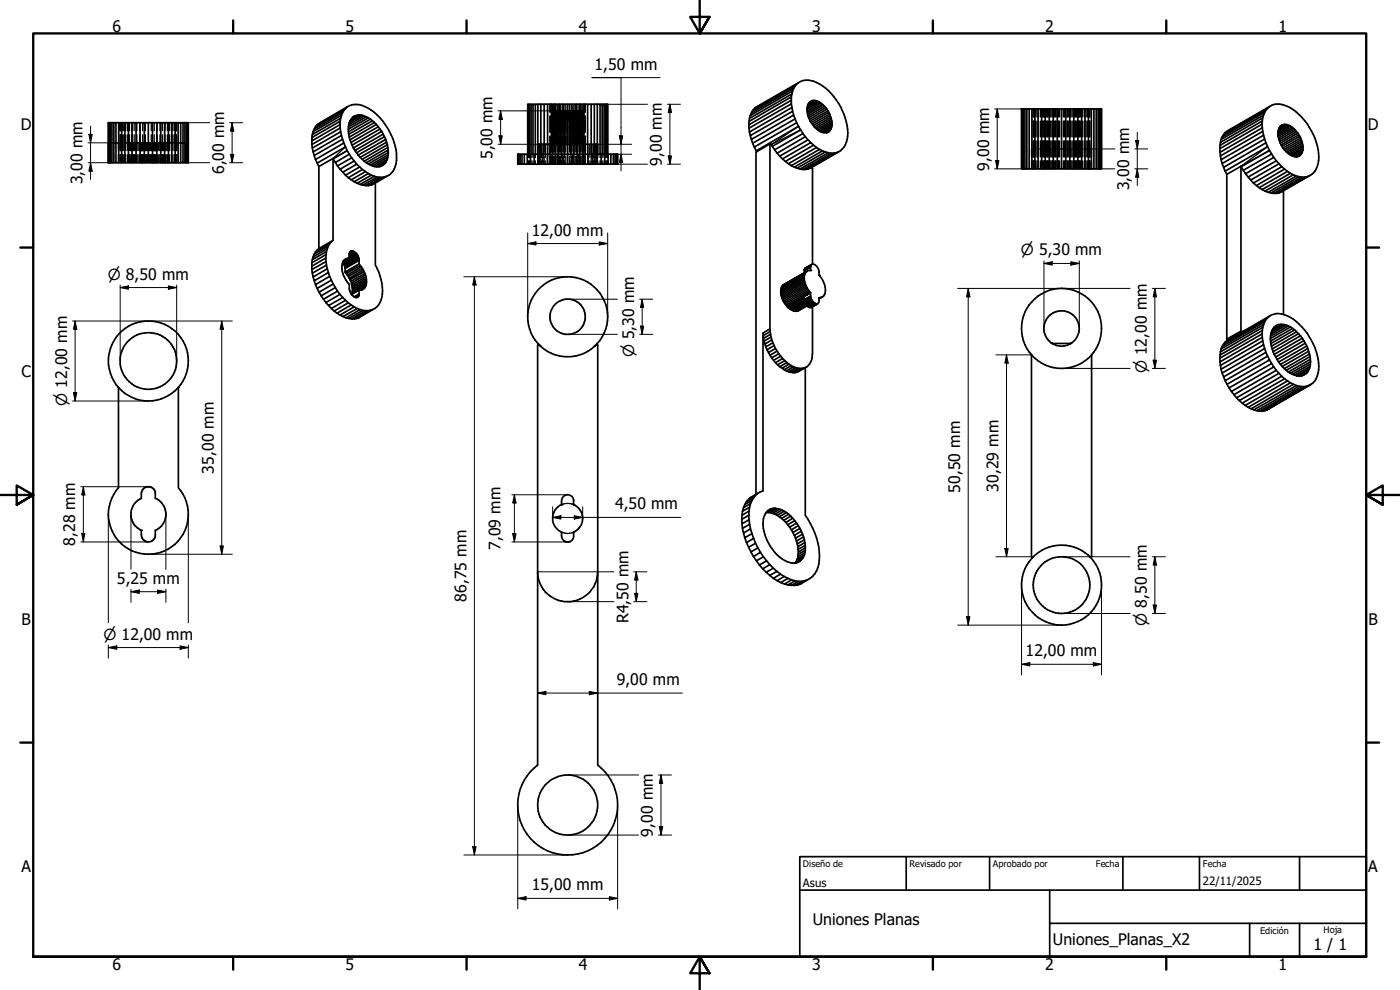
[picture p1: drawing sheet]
<svg xmlns="http://www.w3.org/2000/svg" width="420mm" height="297mm" viewBox="0 0 420 297" stroke-linecap="round" stroke-linejoin="round" font-family="sans-serif">
<defs><g id="words">
<g font-size="4.8">
<text x="33.7" y="9.6">6</text>
<text x="103.7" y="9.6">5</text>
<text x="173.7" y="9.6">4</text>
<text x="243.7" y="9.6">3</text>
<text x="313.7" y="9.6">2</text>
<text x="383.7" y="9.6">1</text>
<text x="178.4" y="20.9">1,50 mm</text>
<text x="6.2" y="38.9">D</text>
<text x="410.5" y="38.9">D</text>
<text x="147.8" y="47.7" transform="rotate(-90 147.8 47.7)">5,00 mm</text>
<text x="67.2" y="52.3" transform="rotate(-90 67.2 52.3)">6,00 mm</text>
<text x="198.6" y="49.7" transform="rotate(-90 198.6 49.7)">9,00 mm</text>
<text x="296.9" y="51.2" transform="rotate(-90 296.9 51.2)">9,00 mm</text>
<text x="24.8" y="55.3" transform="rotate(-90 24.8 55.3)">3,00 mm</text>
<text x="338.9" y="57.1" transform="rotate(-90 338.9 57.1)">3,00 mm</text>
<text x="159.6" y="70.7">12,00 mm</text>
<text x="6.4" y="113.1">C</text>
<text x="410.7" y="113.1">C</text>
<text x="64.1" y="142.1" transform="rotate(-90 64.1 142.1)">35,00 mm</text>
<text x="288.2" y="147.8" transform="rotate(-90 288.2 147.8)">50,50 mm</text>
<text x="299.7" y="147.6" transform="rotate(-90 299.7 147.6)">30,29 mm</text>
<text x="184.6" y="152.8">4,50 mm</text>
<text x="22.6" y="163.8" transform="rotate(-90 22.6 163.8)">8,28 mm</text>
<text x="150.2" y="165" transform="rotate(-90 150.2 165)">7,09 mm</text>
<text x="35.1" y="175.1">5,25 mm</text>
<text x="140" y="180.6" transform="rotate(-90 140 180.6)">86,75 mm</text>
<text x="6.4" y="187.4">B</text>
<text x="188.6" y="187" transform="rotate(-90 188.6 187)">R4,50 mm</text>
<text x="410.7" y="187.4">B</text>
<text x="307.8" y="196.9">12,00 mm</text>
<text x="185.1" y="205.5">9,00 mm</text>
<text x="196" y="251" transform="rotate(-90 196 251)">9,00 mm</text>
<text x="6.4" y="261.7">A</text>
<text x="410.7" y="261.7">A</text>
<text x="159.6" y="267.1">15,00 mm</text>
<text x="243.9" y="277.4">Uniones Planas</text>
<text x="316" y="283.5">Uniones_Planas_X2</text>
<text x="394.2" y="285">1 / 1</text>
<text x="33.7" y="290.9">6</text>
<text x="103.7" y="290.9">5</text>
<text x="173.7" y="290.9">4</text>
<text x="243.7" y="290.9">3</text>
<text x="313.7" y="290.9">2</text>
<text x="383.7" y="290.9">1</text>
</g>
<g font-size="4.6">
<text x="306.4" y="76.6">⌀ 5,30 mm</text>
<text x="32.4" y="83.9">⌀ 8,50 mm</text>
<text x="190.3" y="107.2" transform="rotate(-90 190.3 107.2)">⌀ 5,30 mm</text>
<text x="344.2" y="112.1" transform="rotate(-90 344.2 112.1)">⌀ 12,00 mm</text>
<text x="20.1" y="121.8" transform="rotate(-90 20.1 121.8)">⌀ 12,00 mm</text>
<text x="31.1" y="191.9">⌀ 12,00 mm</text>
<text x="344.2" y="187.7" transform="rotate(-90 344.2 187.7)">⌀ 8,50 mm</text>
</g>
<g font-size="3.4">
<text x="241" y="266">Asus</text>
<text x="361" y="265.5">22/11/2025</text>
</g>
<g font-size="2.7">
<text x="241" y="260.2">Diseño de</text>
<text x="273" y="260.1">Revisado por</text>
<text x="298" y="260.1">Aprobado por</text>
<text x="328.9" y="260.1">Fecha</text>
<text x="361" y="260.1">Fecha</text>
<text x="378.2" y="280.3">Edición</text>
<text x="397.2" y="280">Hoja</text>
</g>
</g></defs>
<!-- layer: Oculto (ISO) -->
<g fill="none" stroke="#000" stroke-width=".38">
<path d="M36.1 39.2v-2.4v2.4M36.2 36.8v2.4M36.4 36.8v2.4M36.8 36.8v2.4M37.1 36.8v2.4M37.7 36.8v2.4M38.2 36.8v2.4M38.9 36.8v2.4M39.6 36.8v2.4M40.3 36.8v2.4M41.1 36.8v2.4M41.9 36.8v2.4"/>
<path d="M42.8 36.8v2.4M43.6 36.8v2.4M45.4 36.8v2.4M46.3 36.8v2.4M47.2 36.8v2.4M48 36.8v2.4M48.8 36.8v2.4M49.5 36.8v2.4M50.2 36.8v2.4M50.9 36.8v2.4M51.4 36.8v2.4M51.9 36.8v2.4"/>
<path d="M52.3 36.8v2.4M52.6 36.8v2.4M52.8 36.8v2.4M53 36.8v2.4M165 31.3v2.3M165 34.8v4.9M165.1 31.3v2.3M165.1 34.8v4.9M165.3 31.3v2.3M165.3 34.8v4.9M165.5 31.3v2.3M165.5 34.8v4.9"/>
<path d="M165.8 31.3v2.3M165.8 34.8v4.9M166.1 31.3v2.3M166.1 34.8v4.9M166.4 31.3v2.3M166.4 34.8v4.9M166.6 33.3v2M166.6 36.2v4M166.8 31.3v2.3M166.8 34.8v4.9M167.3 31.3v2.3M167.3 34.8v4.9"/>
<path d="M167.7 31.3v2.3M167.7 34.8v4.9M167.9 33.3v2M167.9 36.2v4M168.2 31.3v2.3M168.2 34.8v4.9M168.7 31.3v2.3M168.7 34.8v4.9M169.1 33.3v2M169.1 36.2v4M169.2 31.3v2.3M169.2 34.8v4.9"/>
<path d="M169.8 31.3v2.3M169.8 34.8v4.9M170.9 31.3v2.3M170.9 34.8v4.9M171.4 31.3v2.3M171.4 34.8v4.9M171.6 33.3v2M171.6 36.2v4M172 31.3v2.3M172 34.8v4.9M172.5 31.3v2.3M172.5 34.8v4.9"/>
<path d="M172.8 33.3v2M172.8 36.2v4M173 31.3v2.3M173 34.8v4.9M173.5 31.3v2.3M173.5 34.8v4.9M173.9 31.3v2.3M173.9 34.8v4.9M174.1 33.3v2M174.1 36.2v4M174.3 31.3v2.3M174.3 34.8v4.9"/>
<path d="M174.6 31.3v2.3M174.6 34.8v4.9M174.9 31.3v2.3M174.9 34.8v4.9M175.2 31.3v2.3M175.2 34.8v4.9M175.4 31.3v2.3M175.4 34.8v4.9M175.5 31.3v2.3M175.5 34.8v4.9M175.6 31.3v2.3M175.6 34.8v4.9"/>
<path d="M310.1 32.7v2.4M310.1 36.3v4.8M310.3 32.7v2.4M310.3 36.3v4.8M310.5 32.7v2.4M310.5 36.3v4.8M310.8 32.7v2.4M310.8 36.3v4.8M311.2 32.7v2.4M311.2 36.3v4.8M311.7 32.7v2.4M311.7 36.3v4.8"/>
<path d="M312.3 32.7v2.4M312.3 36.3v4.8M312.9 32.7v2.4M312.9 36.3v4.8M313.3 35.1v-2.4v2.4M313.3 36.3v4.8M313.4 32.7v2.4M313.4 36.3v4.8M313.6 32.7v2.4M313.6 36.3v4.8M313.8 32.7v2.4M313.8 36.3v4.8"/>
<path d="M314 32.7v2.4M314 36.3v4.8M314.3 32.7v2.4M314.3 36.3v4.8M314.6 32.7v2.4M314.6 36.3v4.8M315 32.7v2.4M315 36.3v4.8M315.2 32.7v2.4M315.2 36.3v4.8M315.5 32.7v2.4M315.5 36.3v4.8"/>
<path d="M315.9 32.7v2.4M315.9 36.3v4.8M316.4 32.7v2.4M316.4 36.3v4.8M316.8 32.7v2.4M316.8 36.3v4.8M316.9 32.7v2.4M316.9 36.3v4.8M317.5 32.7v2.4M317.5 36.3v4.8M317.7 32.7v2.4M317.7 36.3v4.8"/>
<path d="M318 32.7v2.4M318 36.3v4.8M319.2 32.7v2.4M319.2 36.3v4.8M319.5 32.7v2.4M319.5 36.3v4.8M319.7 32.7v2.4M319.7 36.3v4.8M320.2 32.7v2.4M320.2 36.3v4.8M320.4 32.7v2.4M320.4 36.3v4.8"/>
<path d="M320.7 32.7v2.4M320.7 36.3v4.8M321.2 32.7v2.4M321.2 36.3v4.8M321.7 32.7v2.4M321.7 36.3v4.8M322.1 32.7v2.4M322.1 36.3v4.8M322.5 32.7v2.4M322.5 36.3v4.8M322.8 32.7v2.4M322.8 36.3v4.8"/>
<path d="M322.9 32.7v2.4M322.9 36.3v4.8M323.2 32.7v2.4M323.2 36.3v4.8M323.4 32.7v2.4M323.4 36.3v4.8M323.6 32.7v2.4M323.6 36.3v4.8M323.8 32.7v2.4M323.8 36.3v4.8M323.9 32.7v2.4M323.9 36.3v4.8"/>
<path d="M324.3 32.7v2.4M324.3 36.3v4.8M324.9 32.7v2.4M324.9 36.3v4.8M325.4 32.7v2.4M325.4 36.3v4.8M325.9 32.7v2.4M325.9 36.3v4.8M326.3 32.7v2.4M326.3 36.3v4.8M326.6 32.7v2.4M326.6 36.3v4.8"/>
<path d="M326.9 32.7v2.4M326.9 36.3v4.8M327 32.7v2.4M327 36.3v4.8M327.1 32.7v2.4M327.1 36.3v4.8M35.6 42.8v2.4M35.6 46.4v2.4M36.1 40.4v4.8M36.1 46.4v2.4M36.2 40.4v4.8M36.2 46.4v2.4"/>
<path d="M36.4 40.4v4.8M36.4 46.4v2.4M36.8 40.4v4.8M36.8 46.4v2.4M37.1 40.4v4.8M37.1 46.4v2.4M37.7 40.4v4.8M37.7 46.4v2.4M38.2 40.4v4.8M38.2 46.4v2.4M38.9 40.4v4.8M38.9 46.4v2.4"/>
<path d="M39.3 45.2v-2.4v2.4M39.3 46.4v2.4M39.4 42.8v2.4M39.4 46.4v2.4M39.6 40.4v4.8M39.6 46.4v2.4M39.8 42.8v2.4M39.8 46.4v2.4M40 42.8v2.4M40 46.4v2.4M40.3 40.4v4.8M40.3 46.4v2.4"/>
<path d="M40.6 42.8v2.4M40.6 46.4v2.4M41 42.8v2.4M41 46.4v2.4M41.1 40.4v4.8M41.1 46.4v2.4M41.5 42.8v2.4M41.5 46.4v2.4M41.9 40.4v4.8M41.9 46.4v2.4M42.4 42.8v2.4M42.4 46.4v2.4"/>
<path d="M42.5 42.8v2.4M42.5 46.4v2.4M42.6 42.8v2.4M42.6 46.4v2.4M42.7 46.4v2.4M42.8 40.4v4.8M42.9 42.8v2.4M42.9 46.4v2.4M43 42.8v2.4M43 46.4v2.4M43.1 42.8v2.4M43.1 46.4v2.4"/>
<path d="M43.3 42.8v2.4M43.3 46.4v2.4M43.5 42.8v2.4M43.5 46.4v2.4M43.6 40.4v4.8M43.6 46.4v2.4M43.7 42.8v2.4M43.7 46.4v2.4M43.9 42.8v2.4M43.9 46.4v2.4M44.1 42.8v2.4M44.1 46.4v2.4"/>
<path d="M44.3 42.8v2.4M44.3 46.4v2.4M44.8 42.8v2.4M44.8 46.4v2.4M45 42.8v2.4M45 46.4v2.4M45.2 42.8v2.4M45.2 46.4v2.4M45.4 40.4v4.8M45.4 46.4v2.4M45.6 42.8v2.4M45.6 46.4v2.4"/>
<path d="M45.8 42.8v2.4M45.8 46.4v2.4M45.9 42.8v2.4M45.9 46.4v2.4M46.1 42.8v2.4M46.1 46.4v2.4M46.2 42.8v2.4M46.2 46.4v2.4M46.3 40.4v4.8M46.3 46.4v2.4M46.4 42.8v2.4M46.4 46.4v2.4"/>
<path d="M46.5 42.8v2.4M46.5 46.4v2.4M46.6 42.8v2.4M46.6 46.4v2.4M46.7 42.8v2.4M46.7 46.4v2.4M47.2 40.4v4.8M47.2 46.4v2.4M47.6 42.8v2.4M47.6 46.4v2.4M48 40.4v4.8M48 46.4v2.4"/>
<path d="M48.1 42.8v2.4M48.1 46.4v2.4M48.5 42.8v2.4M48.5 46.4v2.4M48.8 40.4v4.8M48.8 46.4v2.4M49.1 42.8v2.4M49.1 46.4v2.4M49.3 42.8v2.4M49.3 46.4v2.4M49.5 40.4v4.8M49.5 46.4v2.4"/>
<path d="M49.7 42.8v2.4M49.7 46.4v2.4M49.8 42.8v2.4M49.8 46.4v2.4M50.2 40.4v4.8M50.2 46.4v2.4M50.9 40.4v4.8M50.9 46.4v2.4M51.4 40.4v4.8M51.4 46.4v2.4M51.9 40.4v4.8M51.9 46.4v2.4"/>
<path d="M52.3 40.4v4.8M52.3 46.4v2.4M52.6 40.4v4.8M52.6 46.4v2.4M52.8 40.4v4.8M52.8 46.4v2.4M53 40.4v4.8M53 46.4v2.4M53.5 42.8v2.4M53.5 46.4v2.4M158.4 46.3v1M158.4 48.2v1.1"/>
<path d="M158.6 46.3v1M158.6 48.2v1.1M158.9 46.3v1M158.9 48.2v1.1M159.4 46.3v1M159.4 48.2v1.1M160 46.3v1M160 48.2v1.1M160.7 46.3v1M160.7 48.2v1.1M161.4 46.3v3M161.4 43.3v2.3"/>
<path d="M161.5 46.3v1M161.5 48.2v1.1M161.8 46.3v1M161.8 48.2v1.1M161.9 43.3v2.3M161.9 46.8v2.5M162.1 46.3v1M162.1 48.2v1.1M162.3 43.3v2.3M162.3 46.8v2.5M162.6 46.3v1M162.6 48.2v1.1"/>
<path d="M163.1 46.3v1M163.1 48.2v1.1M163.3 43.3v2.3M163.3 46.8v2.5M163.6 46.3v1M163.6 48.2v1.1M164.3 43.3v2.3M164.3 46.3v3M165 40.9v4.7M165 46.3v3M165.1 40.9v4.7M165.1 46.8v2.5"/>
<path d="M165.3 40.9v4.7M165.3 46.8v2.5M165.5 46.8v2.5M165.5 40.9v4.7M165.8 40.9v4.7M165.8 46.8v2.5M165.9 46.3v1M165.9 48.2v1.1M166.1 40.9v4.7M166.1 46.8v2.5M166.4 40.9v4.7M166.4 46.8v2.5"/>
<path d="M166.6 41.3v4.3M166.6 46.8v2.5M166.7 46.3v1M166.7 48.2v1.1M166.8 40.9v4.7M166.8 46.8v2.5M167.3 40.9v4.7M167.3 46.8v2.5M167.6 46.3v1M167.6 48.2v1.1M167.7 40.9v4.7M167.7 46.8v2.5"/>
<path d="M167.9 41.3v4.3M167.9 46.8v2.5M168.2 40.9v4.7M168.2 46.8v2.5M168.5 46.3v1M168.5 48.2v1.1M168.7 40.9v4.7M168.7 46.8v2.5M169.1 41.3v4.3M169.1 46.8v2.5M169.2 40.9v4.7M169.2 46.8v2.5"/>
<path d="M169.4 46.3v1M169.4 48.2v1.1M169.8 40.9v4.7M169.8 46.8v2.5M170.9 40.9v4.7M170.9 46.8v2.5M171.3 46.3v1M171.3 48.2v1.1M171.4 40.9v4.7M171.4 46.8v2.5M171.6 41.3v4.3M171.6 46.8v2.5"/>
<path d="M172 40.9v4.7M172 46.8v2.5M172.2 46.3v1M172.2 48.2v1.1M172.5 40.9v4.7M172.5 46.8v2.5M172.8 41.3v4.3M172.8 46.8v2.5M173 40.9v4.7M173 46.8v2.5M173.2 46.3v1M173.2 48.2v1.1"/>
<path d="M173.5 40.9v4.7M173.5 46.8v2.5M173.9 40.9v4.7M173.9 46.8v2.5M174 46.3v1M174 48.2v1.1M174.1 41.3v4.3M174.1 46.8v2.5M174.3 40.9v4.7M174.3 46.8v2.5M174.6 40.9v4.7M174.6 46.8v2.5"/>
<path d="M174.9 46.3v1M174.9 48.2v1.1M174.9 40.9v4.7M174.9 46.8v2.5M175.2 40.9v4.7M175.2 46.8v2.5M175.3 43.3v2.3M175.3 46.8v2.5M175.4 40.9v4.7M175.4 46.8v2.5M175.5 40.9v4.7M175.5 46.8v2.5"/>
<path d="M175.6 40.9v4.7M175.6 46.3v3M176.3 43.3v2.3M176.3 46.8v2.5M176.4 46.3v1M176.4 48.2v1.1M177 46.3v1M177 48.2v1.1M177.4 43.3v2.3M177.4 46.8v2.5M177.6 46.3v1M177.6 48.2v1.1"/>
<path d="M178.2 46.3v1M178.2 48.2v1.1M178.4 43.3v2.3M178.4 46.8v2.5M178.6 46.3v1M178.6 48.2v1.1M178.8 43.3v2.3M178.8 46.8v2.5M178.9 46.3v1M178.9 48.2v1.1M179.1 46.3v1M179.1 48.2v1.1"/>
<path d="M179.3 43.3v2.3M179.3 46.8v2.5M179.3 46.3v1M179.3 48.2v1.1M179.4 46.3v1M179.4 48.2v1.1M180.1 46.3v1M180.1 48.2v1.1M180.7 46.3v1M180.7 48.2v1.1M181.3 46.3v1M181.3 48.2v1.1"/>
<path d="M181.8 46.3v1M181.8 48.2v1.1M182.1 46.3v1M182.1 48.2v1.1M182.3 46.3v1M182.3 48.2v1.1M182.4 46.3v1M182.4 48.2v1.1M309.6 48.2v2.5M309.8 44.7h-.2v2.4M309.9 44.7h.4M310.1 42.3v4.8"/>
<path d="M310.1 48.2v2.5M310.3 42.3v4.8M310.3 48.2v2.5M310.4 44.7h.5M310.5 42.3v4.8M310.5 48.2v2.5M310.8 42.3v4.8M310.8 48.2v2.5M311.2 44.7h.7M311.2 42.3v4.8M311.2 48.2v2.5M311.7 42.3v4.8"/>
<path d="M311.7 48.2v2.5M312.2 44.7h.7M312.3 42.3v4.8M312.3 48.2v2.5M312.9 42.3v4.8M312.9 48.2v2.5M313.3 44.7h.8M313.3 42.3v4.8M313.3 48.2v2.5M313.4 42.3v4.8M313.4 48.2v2.5M313.6 42.3v4.8"/>
<path d="M313.6 48.2v2.5M313.8 42.3v4.8M313.8 48.2v2.5M314 42.3v4.8M314 48.2v2.5M314.3 42.3v4.8M314.3 48.2v2.5M314.5 44.7h.8M314.6 42.3v4.8M314.6 48.2v2.5M315 42.3v4.8M315 48.2v2.5"/>
<path d="M315.2 42.3v4.8M315.2 48.2v2.5M315.5 42.3v4.8M315.5 48.2v2.5M315.7 44.7h.8M315.8 44.7v2.4M315.8 48.2v2.5M315.9 42.3l.1 4.8M315.9 48.2v2.5M316.4 42.3v4.8M316.4 48.2v2.5M316.8 42.3v4.8"/>
<path d="M316.8 48.2v2.5M316.9 44.7h.9M316.9 42.3v4.8M316.9 48.2v2.5M317.5 42.3v4.8M317.5 48.2v2.5M317.7 42.3v4.8M317.7 48.2v2.5M318 42.3v4.8M318 48.2v2.5M318.2 44.7h.8M319.2 42.3v4.8"/>
<path d="M319.2 48.2v2.5M319.4 44.7h.8M319.5 42.3v4.8M319.5 48.2v2.5M319.7 42.3v4.8M319.7 48.2v2.5M320.2 42.3v4.8M320.2 48.2v2.5M320.4 42.3v4.8M320.4 48.2v2.5M320.7 44.7h.8M320.7 42.3v4.8"/>
<path d="M320.7 48.2v2.5M321.2 42.3v4.8M321.2 48.2v2.5M321.4 44.7v2.4M321.4 48.2v2.5M321.7 42.3v4.8M321.7 48.2v2.5M321.9 44.7h.8M322.1 42.3v4.8M322.1 48.2v2.5M322.5 42.3v4.8M322.5 48.2v2.5"/>
<path d="M322.8 42.3v4.8M322.8 48.2v2.5M322.9 42.3v4.8M322.9 48.2v2.5M323.1 44.7h.7M323.2 42.3v4.8M323.2 48.2v2.5M323.4 42.3v4.8M323.4 48.2v2.5M323.6 42.3v4.8M323.6 48.2v2.5M323.8 42.3v4.8"/>
<path d="M323.8 48.2v2.5M323.9 42.3v4.8M323.9 48.2v2.5M324.2 44.7h.7M324.3 42.3v4.8M324.3 48.2v2.5M324.9 42.3v4.8M324.9 48.2v2.5M325.3 44.7h.6M325.4 42.3v4.8M325.4 48.2v2.5M325.9 42.3v4.8"/>
<path d="M325.9 48.2v2.5M326.3 44.7h.5M326.3 42.3v4.8M326.3 48.2v2.5M326.6 42.3v4.8M326.6 48.2v2.5M326.9 44.7h.3M326.9 42.3v4.8M326.9 48.2v2.5M327 42.3v4.8M327 48.2v2.5M327.1 42.3v4.8"/>
<path d="M327.1 48.2v2.5M327.4 44.7h.2v2.4M327.6 48.2v2.5M34.8 115.4l.3 .2M35.3 115.9l.3 .4M35.6 116.3h.1M53.8 115.9l-.3 .4M54.2 115.4l-.2 .2M308.9 105.6l.2 .3M309.4 106.2l.3 .4M327.9 106.2l-.4 .4M328.3 105.6l-.3 .3"/>
<path d="M168.5 159.7l.2 .1M168.7 151.4h-.2M168.8 159.8h.1M169 151.2h.1M169 159.8l.1 .1M169.3 159.9h.3M169.6 151.1l-.3 .1M170.1 151.1h-.4M170.2 151.1h.3M170.7 151.1h.3M171.1 151.1l.3 .1M171.4 159.9h-.3"/>
<path d="M171.6 151.2l.3 .1M171.9 159.8l-.3 .1M172 151.4h.1M172.1 159.7l-.1 .1M169.7 160h.4M170.2 160.1h.3M170.7 160h.3"/>
</g>
<g fill="#000">
<circle cx="35.6" cy="116.3" r=".19"/>
<circle cx="53.5" cy="116.3" r=".19"/>
<circle cx="327.6" cy="106.5" r=".19"/>
</g>
<!-- layer: Visible (ISO) -->
<g fill="none" stroke="#000" stroke-width=".51">
<path d="M32.6 36.8h.2v6h.3v6h-.3M32.8 36.8h.3v6h.5v6h-.5M33.1 36.8h.5v6h.6v6h-.6M33.6 36.8h.6v6h.6v6h-.6M34.2 36.8h.6v6h.8v6h-.8M34.8 36.8h.8v6h.9v6h-.9M35.6 36.8h.9v6h1v6h-1M36.5 36.8h1v6h1v6h-1M37.5 36.8h1M39.6 36.8h1.2v6h1.2v6h-1.2M40.8 36.8h1.2v6h1.3v6h-1.3M42 36.8h1.3v6h1.2v6h-1.2"/>
<path d="M43.3 36.8h1.2v6h1.3v6h-1.3M44.5 36.8h1.3v6h1.3v6h-1.3M45.8 36.8h1.3v6h1.2v-6h-1.2M48.3 36.8h1.1v6h-1.1v6h1.1M49.4 36.8h1.1M51.6 36.8h-1.1v6h-1.1v6h1.1M52.6 36.8h-1v6h-1.1v6h1.1M53.5 36.8h-.9v6h-1v6h1M54.2 36.8h.7v6M54.9 36.8h.6v6h-.6M55.5 36.8h.4v6M55.9 36.8h.4v6h.2v-6h-.2"/>
<path d="M56.5 36.8v6M102 37.4l.1 1-8.5 5v-1.1M102.1 36.4l.1-.9-8.5 4.9-.1 .9M102.1 38.4l.1 1.1-8.5 4.9-.1-1M102.2 35.5l.3-.9-8.5 4.9-.3 .9M102.2 39.5l.3 1.1-8.5 5-.3-1.2M102.5 34.6l.3-.8-8.5 4.9-.3 .8M102.8 33.8l.4-.7-8.5 4.9-.4 .7M103.2 33.1l.5-.5-8.5 4.9-.5 .5M103.7 32.6l.5-.5-9 5.4M104.2 32.1a6.4 6.4 0 0 1 7.2 1 18.7 18.7 0 0 1 7.6 15.1l-.4 1.8a4.4 4.4 0 0 1-2.4 2.8l-4.9 2.7 4.9-2.7M104.6 38.1v1.4"/>
<path d="M104.6 39.5v.8M104.8 36.8l-.2 1.3M105 36.3l-.2 .5M106 35l.5-.2-.8 .6-.7 .9M106.5 34.8l.5-.1-1.3 .7M107 34.7l.5-.2-2.2 1.3M107.5 34.5h.6l-3.1 1.8M108.1 34.5l.6 .1-3.9 2.2M108.7 34.6l.6 .2-4.7 2.7M109.3 34.8l.6 .2-5.3 3.1M109.9 35l.7 .4-6.1 3.4M110.6 35.4l.6 .3-6.6 3.8"/>
<path d="M111.2 35.7l.6 .5-7.2 4.1M111.8 36.2l.6 .6-7.6 4.3M112.4 36.8l.6 .5-8 4.7M113 37.3l.5 .7-8.2 4.7M113.5 38l.5 .7-8.3 4.8M114 38.7l.6 .7-8.6 4.9M114.6 39.4l.4 .8-8.4 4.9-.5-.7M158.4 31.3v15M158.6 31.3h-.2v15M158.9 31.3h-.3v15M159.4 31.3h-.5v15M160 31.3h-.6v15"/>
<path d="M160.7 31.3h-.7v15M161.4 31.3v15v-3h.1v3M161.4 31.3h.9v12M161.4 31.3h-.7v15M162.3 31.3h1v12M163.3 31.3h1v12h-.7M164.3 31.3h1.2v12M165.5 31.3h1.1M165.9 33.3v10M166.1 33.3l-.2 10M166.2 33.3h-.1v10M166.4 33.3h-.2v10"/>
<path d="M166.7 33.3h-.3v10M167 33.3h-.3v10h-.8M167.3 33.3h-.3v10M167.7 33.3h-.4v10M167.9 31.3h-1.3v2M168.1 33.3h-.4v10M168.7 33.3v2.7M168.7 33.3l.1 2.7M168.8 33.3l.1 2.7M168.9 33.3l.1 2.7M169 36v7.3M169 33.3h.2"/>
<path d="M169.1 33.3v-2h1.3v2h-.2M169.1 31.3h-1.2v2M169.3 36v-2.7h.2v2.7M169.3 33.3l-.1 2.7M169.4 36v7.3h-.9v3M169.5 33.3l.1 2.7M169.6 33.3h.2v2.7M169.8 33.3h.2v2.7M169.9 36v7.3M170 33.3h.2v2.7M170.4 31.3h1.2v2M170.6 33.3h-.2v10h-1v3"/>
<path d="M170.8 33.3h-.2v2.7M170.8 36v7.3M170.9 33.3h-.1v2.7M171.1 33.3l-.2 2.7M171.3 33.3h-.2v2.7M171.4 33.3l-.1 10h.9v3M171.4 36v-2.7h.2v2.7M171.6 33.3l.2 10M171.6 31.3h1.2v2M171.7 33.3l.1 2.7M171.8 33.3l.1 2.7M171.9 33.3l.1 2.7"/>
<path d="M172 33.3l.1 2.7M172.1 33.3v2.7zM172.1 33.3v2.7h-3.6v-2.7l.2 2.7M172.1 33.3h.1M172.6 33.3h.4v10M172.8 31.3h1.3v2M173 33.3h.4M173.7 33.3h-.3v10M174 33.3h-.3v10M174.1 31.3h1.2v12M174.2 33.3h-.2v10h.9v3M174.5 33.3h-.3v10"/>
<path d="M174.6 33.3l-.1 10M174.8 33.3l-.2 10M174.8 33.3v10M175.3 31.3h1M177.4 31.3h-1.1v12M178.4 31.3h-1v12M179.3 31.3h-.9v12M179.3 31.3h.8v15M179.3 31.3v12M180.1 31.3h.6v15M180.7 31.3h.6v15M181.3 31.3h.5v15"/>
<path d="M181.8 31.3h.3v15M182.1 31.3h.2v15M182.3 31.3l.1 15M225.5 33.9l-.3 .8M237.5 31.2v-1.1l-12.8 7.4 .1 1M237.5 30.1v-1l-12.7 7.3-.1 1.1M237.5 29.1l.2-.9-12.8 7.3-.1 .9M237.7 32.2l-.2-1-12.7 7.3 .1 1.1M237.7 28.2l.2-.9-12.7 7.4-.3 .8M237.9 33.4l-.2-1.2-12.8 7.4 .3 1.1M238.2 34.5l-.3-1.1-12.7 7.3 .3 1.1M238.2 26.5l-.3 .8"/>
<path d="M238.6 35.7l-.4-1.2-12.7 7.3 .4 1.2M238.6 25.8l-.4 .7-12.7 7.4 .4-.7M239.1 36.8l-.5-1.1-12.7 7.3 .5 1.1M239.1 25.3l-.5 .5-12.7 7.4 .5-.6M239.6 24.8l-13.2 7.8 13.2-7.8a5.7 5.7 0 0 1 6.3 .4 17.8 17.8 0 0 1 8.4 16.6 5.2 5.2 0 0 1-2.6 3.8l-8.6 4.9 .4-.2 .3 .2v28.7M239.6 37.9l.7 1.1-8.5 4.9-.3-.5-.4-.2M239.6 37.9l-.5-1.1-12.7 7.3 .5 1.2M239.6 37.9l-12.7 7.4M240.3 39l.7 1.1M242.2 32.8l.1 .5M242.3 33.3v.5M242.3 32.4l-.1 .4"/>
<path d="M242.3 33.8l.1 .5M242.3 32v.4M242.4 34.3l.1 .5M242.5 34.8l.5 1M242.7 31l1.7-.9-1.9 1.2M243 35.8l.1 .5M243.1 36.3l.7 .9M243.8 37.2l.6 .9M243.8 30.2l-.7 .3-.4 .5-.4 1M244.1 30.1l-1.1 .6M244.4 30.1l.4 .1-2.4 1.4M244.4 38.1l.4 .4"/>
<path d="M244.8 30.2l.4 .1-2.9 1.7M244.8 38.5l.8 .6M245.2 30.3l.4 .2-3.3 1.9M245.6 39.1l.7 .4M245.6 30.5l.3 .2-3.7 2.1M245.9 30.7l.4 .2-4 2.4M246.3 39.5l1.9 .3M246.3 30.9l.5 .3-4.5 2.6M246.8 31.2l.3 .3-4.7 2.8M247.1 31.5l.7 .8M247.5 31.9l-5 2.9M248.2 32.8l-.4-.5-5.1 3"/>
<path d="M248.5 39.7l.2-.2-.5 .3M248.5 33.3l-.3-.5-5.2 3M248.7 39.5l.3-.2-.8 .5M248.7 33.7l-.2-.4-5.4 3M249 39.3l.2-.3-1.4 .8M249 34.2l-.3-.5-5.2 3.1M249.2 39l.2-.3-1.9 1.1M249.2 34.7l-.2-.5-5.2 3M249.4 38.7l.1-.3-2.4 1.4M249.4 35.2l-.2-.5-5.1 2.9M249.5 38.4l.1-.4-2.8 1.7M249.5 35.7l-.1-.5-5 2.9"/>
<path d="M249.6 38l.1-.4-3.4 1.9M249.6 36.2l-.1-.5-4.7 2.8M249.7 37.6v-.5l-3.8 2.3M249.7 37.1v-.4l-4.1 2.4M249.7 36.7l-.1-.5-4.4 2.6M306.6 32.7v18zM306.6 32.7h.2v18h-.2M306.8 32.7h.3v18h-.3M307.1 32.7h.5v18h-.5M307.6 32.7h.6v18h-.6M308.2 32.7h.7v18h-.7M308.9 32.7h.8v18h-.8"/>
<path d="M309.7 32.7h.9v18h-.9M310.6 32.7h.9v18h-.9M311.5 32.7h1.1v18h-1.1M312.6 32.7h1.1v18h-1.1M313.7 32.7h1.2v18h-1.2M314.9 32.7h1.2v18h-1.2M316.1 32.7h1.2v18h-1.2M317.3 32.7h1.3v18h-1.3M318.6 32.7h2.5M319.8 32.7v18h1.3M322.3 32.7h-1.2v18h1.2M323.5 32.7h-1.2v18h1.2"/>
<path d="M324.6 32.7h-1.1v18h1.1M325.6 32.7h-1v18h1M326.6 32.7h-1v18h1M327.5 32.7h-.9v18h.9M328.3 32.7h-.8v18h.8M329 32.7h-.7v18h.7M329.6 32.7h-.6v18h.6M330 32.7h-.4v18h.4M330.3 32.7h-.3v18h.3M330.5 32.7l.1 18zM330.5 32.7h-.2v18h.2M378.8 37.3v1l-12.7 7.4v-1.1"/>
<path d="M378.8 36.3l.2-.9-12.7 7.3-.2 .9M378.8 38.3l.2 1.1-12.7 7.4-.2-1.1M379 35.4l.2-.9-12.7 7.3-.2 .9M379 39.4l.2 1.2-12.7 7.3-.2-1.1M379.2 34.5l.3-.8-12.7 7.4-.3 .7M379.5 33.7l.4-.6-12.7 7.3-.4 .7M379.9 33.1l.5-.7-12.7 7.4-.5 .6M380.4 32.4l.6-.4-13.3 7.8M381 32a5.7 5.7 0 0 1 6.3 .4 18.7 18.7 0 0 1 8.4 15.7l-.1 .9a4.8 4.8 0 0 1-2.7 3.8l-8.4 4.8M383.5 39.6v.9M383.7 38.8l-.2 .8M383.9 38.5l-.2 .3"/>
<path d="M384 38.1l-.1 .4M384.2 37.9l.9-.5zM384.2 37.9l-.2 .2M385.1 37.4h.3l-1.4 .7M385.4 37.4l.4-.1-1.9 1.2M385.8 37.3l.3 .1-2.4 1.4M386.1 37.4l.4 .1-2.9 1.7M386.5 37.5l.4 .1-3.4 2M386.9 37.6l.4 .2-3.8 2.3M387.3 37.8l.4 .3-4.2 2.4M387.7 38.1l.3 .3-4.4 2.5M388 38.4l.4 .3"/>
<path d="M388.8 39.1l-.4-.4-4.7 2.8M389.1 39.5l-.3-.4-4.9 2.9M389.5 39.9l-.4-.4-5.1 3M32.5 42.8l.1-6v6h.2v6h-.2M32.5 42.8l.1 6zM38.5 48.8h1.1v-6h-1.1v-6h1.1v6h1.2v6h-1.2M47.1 48.8h1.2M53.5 48.8h-.9v-6h.9v-6h.7v6h-.7v6h.7M54.2 42.8h.7v6h-.7zM54.9 48.8h.6M55.5 42.8h.4v6h-.4zM55.9 42.8h.4v6h-.4"/>
<path d="M56.3 48.8h.2M56.5 42.8v6zM93.6 41.3l8.5-4.9-.1 1-8.4 4.9zM99.9 47.5l-4.2 2.5-.5-1.1M99.9 47.5v24.6l-4.2 2.5v-24.6M101.3 49.8l.7 1M102 50.8l4.3-2.5 .8 1-4.2 2.4zM102.5 40.6l.3 1.2-8.5 4.9-.3-1.1M102.8 41.8l.4 1.1-8.5 5-.4-1.2M103.2 42.9l.5 1.2-8.5 4.8-.5-1M103.7 44.1l.5 1.1M104.2 45.2l-4.3 2.3"/>
<path d="M104.2 45.2l.6 1.1-4.2 2.5-.6-1.1M104.6 40.3l.4 1.7M104.8 46.3l.7 1.1M105 42l.3 .7M105.3 42.7l.4 .8M105.5 47.4l-4.2 2.4-.7-1M105.5 47.4l.8 .9M105.7 43.5l.3 .9M106 44.4l1 1.4M107 45.8l.5 .7M107.1 49.3l.8 .8M107.5 46.5l.6 .7"/>
<path d="M107.9 50.1l-4.2 2.5-.8-.9M107.9 50.1l.9 .7-4.3 2.5-.8-.7M108.1 47.2l1.8 1.6M108.8 50.8l.9 .7M109.7 51.5l-4.3 2.5-.9-.7M109.7 51.5l.9 .6M109.7 55.7h.9M109.9 48.8l.7 .4M110.6 52.1l-4.3 2.4-.9-.5M110.6 52.1l.8 .5-4.2 2.4-.9-.5M110.6 49.2l.6 .3M111.2 49.5l1.2 .5"/>
<path d="M111.3 55.5l-.7 .2M111.4 52.6l.9 .3M112.3 52.9l-4.2 2.5-.9-.4M112.3 52.9l.9 .2-4.3 2.4-.8-.1M112.4 50h.6M112.6 54.9v24.6a13.8 13.8 0 0 1 1.8 10.5 4.4 4.4 0 0 1-2.4 2.8l-4.9 2.8 4.9-2.8M113 50h.5M113.2 53.1l.8 .1-4.3 2.5-.8-.2M114 53.2h.8M114 50h-.5M115 40.2l.4 .8-8.4 4.8M115.4 49.2l-1.4 .8"/>
<path d="M115.4 41l.4 .8-8.3 4.7M115.5 53.1l-.7 .1-4.2 2.5M115.8 48.8l-1.8 1.2M115.8 48.8l.2-.6-3 1.8M115.8 41.8l.2 .9-7.9 4.5M115.8 48.8l-2.3 1.2M116 48.2l.3-.5-3.9 2.3M116 42.7l.3 .7-7.6 4.4M116.3 47.7l.1-.6-4.6 2.7M116.3 43.4l.1 .8-7.1 4.2M116.4 47.1l.1-.6-5.3 3M116.4 44.2l.1 .8"/>
<path d="M116.5 46.5v-.7l-5.9 3.4M116.5 45.8v-.8l-6.6 3.8M155.4 46.3v3zM155.4 46.3h.3v3h-.3M155.7 46.3h.4v3h-.4M156.1 46.3h.6v3h-.6M156.7 46.3h.7v3h-.7M157.4 46.3h.8v3h-.8M158.2 46.3h1v3h-1M159.2 46.3h1.1v3h-1.1M160.3 46.3h1.2M161.5 43.3h.3v3"/>
<path d="M161.5 46.3v3h-1.2M161.5 46.3h1.4v3h-1.4M161.8 43.3h.3v3M162.1 43.3h.5v3M162.6 43.3h.5v3M162.9 46.3h1.4v-3h.7v3M162.9 49.3h2.8M163.1 43.3h.5v3M165 43.3h.9v3M165.7 46.3h-1.4v3M167.3 46.3h-1.6v3h1.6M167.3 49.3h1.5"/>
<path d="M167.6 43.3h-.9v3M168.1 43.3v-10h.4v10M168.5 43.3h-.9v3M168.8 46.3h-1.5v3M170.4 49.3h1.5M171.3 46.3v-3h-.9v3h-1.6v3h1.6M171.9 46.3h-1.5v3M172.6 43.3v-10h-.4v10h1v3M173.2 43.3h.8v3M173.5 46.3h-1.6v3h1.6M173.5 49.3h1.5M174.8 43.3l.1-10v10h.7v3"/>
<path d="M175 46.3h-1.5v3M175.6 43.3h.8v3M176.4 43.3h.6v3M176.5 46.3h-1.5v3h1.5M176.5 49.3h1.4M177 43.3h1.2v3M177.6 43.3v3M177.9 46.3h-1.4v3M178.2 43.3h.4v3M178.6 43.3h.3M179.1 43.3h-.2v3M179.2 49.3h1.2"/>
<path d="M179.3 46.3v-3l.1 3M179.3 43.3h-.2v3h-1.2v3h1.3M180.4 46.3h-1.2v3M181.5 46.3h-1.1v3h1.1M182.5 46.3h-1v3h1M183.3 46.3h-.8v3h.8M184.1 46.3h-.8v3h.8M184.6 46.3h-.5v3h.5M185 46.3h-.4v3h.4M185.3 46.3h-.3v3h.3M185.4 46.3v3M226.9 45.3l.2 .2"/>
<path d="M234 46.8l.8 .9M236.6 49.1l8.4-4.9 .9 .6-8.4 4.9zM240.9 50.8h.8M241.7 41l-.7-.9-8.5 4.8-.7-1M241.7 41l-8.5 5-.7-1.1M241.7 41l.8 1-8.5 4.8-.8-.8M242.5 42l.8 .8M244.2 43.5l-.9-.7-8.5 4.9 .9 .7M245 44.2l-.8-.7-8.5 4.9 .9 .7M245.9 44.8l.9 .5M247.7 45.6l-.9-.3-8.4 4.9-.9-.5M247.7 45.6l-8.5 4.9-.8-.3"/>
<path d="M247.7 45.6l.9 .2M249.4 46l-.8-.2-8.5 4.9-.9-.2M250.2 46h-.8l-8.5 4.8-.8-.1M251 45.8l-.8 .2-8.5 4.8 .7-.1M251.7 45.6l-9.3 5.1 .7-.2M318.6 50.7h1.2M366.1 43.6l12.7-7.3v1l-12.7 7.3zM372.4 49.9l-4.2 2.4-.5-.9M372.4 49.9v49.5l-4.2 2.4v-49.5M376.2 54.9l1.7 1.4 1.8 1M379.2 40.6l.3 1.1-12.7 7.4-.3-1.2M379.5 41.7l.4 1.1-12.7 7.4-.4-1.1"/>
<path d="M379.7 57.3l1.7 .6M379.9 42.8l.5 1.2-12.7 7.4-.5-1.2M380.4 44l.6 1.1M381 45.1l-8.6 4.8M381 45.1l.6 1.1-8.5 4.9-.6-1.1M381.4 57.9l.9 .1M381.6 46.2l.7 1M382.3 47.2l-8.5 4.9-.7-1M382.3 47.2l.7 1-8.4 4.9-.8-1M383 58l8.5-4.9 .8-.1-8.5 4.9zM383 48.2l.9 .9M383.5 40.5l.1 .4"/>
<path d="M383.6 40.9l.3 1.1M383.9 49.1l-8.6 4.9-.7-.9M383.9 49.1l.8 .9-8.5 4.9-.9-.9M383.9 42l.3 1M384.2 43l.3 .5M384.5 43.5l.2 .4M384.5 57.6l-.7 .3M384.7 50l.8 .7-8.4 5M384.7 43.9l.4 .5M385.1 44.4l.3 .5M385.1 57.3l-.6 .3M385.2 57.3v37"/>
<path d="M385.4 44.9l.7 .7M385.5 50.7l.9 .7-8.5 4.9M386.1 45.6l1.6 1.1M386.4 51.4l.9 .6-8.5 4.9M387.3 52l.9 .4-8.5 4.9M387.7 46.7l1.1 .3M388.2 52.4l.9 .4-8.5 4.9M388.8 47h.3M389.1 52.8l.8 .2M389.5 47l.8-.5-1.2 .5M389.8 40.4l-.3-.5-5.3 3.1M390.1 40.9l-.3-.5-5.3 3.1"/>
<path d="M390.3 46.5l.2-.3-1.4 .8M390.3 41.4l-.2-.5-5.4 3M390.5 46.2l.2-.3-1.9 1.1M390.5 41.9l-.2-.5-5.2 3M390.7 45.9l.1-.3-2.4 1.4M390.7 42.4l-.2-.5-5.1 3M390.7 53.1l-.8-.1-8.5 4.9M390.8 45.6l.2-.4-3 1.6M390.8 42.9l-.1-.5-4.9 2.9M391 45.2v-.4l-3.3 1.9M391 43.4l-.2-.5-4.7 2.7M391 44.8v-.4l-3.7 2.1"/>
<path d="M391 44.4v-.5l-4.1 2.4M391 43.9v-.5l-4.5 2.6M391.5 53.1h-.8l-8.4 4.9h.7M392.9 52.8l-.6 .2M93.6 79.9l4.2-2.5 .1 1.1-4.3 2.4zM93.6 78.9v1M94.3 76.2l-.3 .9M97.9 78.5l.1 1.1-4.3 2.4-.1-1.1M97.9 76.4l-.1 1M98 75.5l-.1 .9-4.3 2.5 .1-1M98 79.6l.2 1-4.2 2.5-.3-1.1M98.6 73.8l-.4 .8-4.2 2.5-.3 .8 4.3-2.4 .2-.9"/>
<path d="M98.9 73.1l-.3 .7-4.3 2.4 .4-.6M99.4 72.6l-.5 .5-4.2 2.5 .5-.6M99.9 72.1l-4.7 2.9 .5-.4M102.9 78.8l.2 .2M103.1 78.3a6.4 6.4 0 0 0 1.7 7v1.6l.7 1.5M103.3 78l.8-.4-1 .7M103.4 79.8l4.2-2.5 .1 .2-4.3 2.5zM103.4 80l.1 .2M104.1 77.6l.4-.1-1.4 .8M104.5 77.5h.3l-1.9 1.1M104.8 77.5h.1M104.8 76.2v1.3l-1.9 1.1"/>
<path d="M104.9 75.9l1.1-.5-1.2 .7M104.9 75.9l-.1 .3M105 75.6l-.1 .3M105.1 75.6l.3-.2zM105.1 75.6h-.1M105.4 75.4h.1M105.7 75.4l-.7 .2M105.9 75.4l-.9 .3M106 75.4h.2l-1.4 .8M106.2 75.4l.1 .2-1.5 .8M106.3 75.6l-1.5 1M106.4 75.6l.2 .1-1.8 1.1"/>
<path d="M106.6 75.7l.3 .4-2.1 1.1M106.7 75.9l-1.9 1.1M106.9 76.1l.2 .1-2.3 1.3M107.1 76.2l.1 .2-4.3 2.3M107.2 76.4l.1 .2M107.4 76.8l-.1-.2-4.2 2.4 .1 .2M107.5 76.9l-.1-.1-4.2 2.4 .1 .2M107.6 77.1l-.1-.2-4.2 2.5v.2M107.6 77.3v-.2l-4.3 2.5 .1 .2M107.7 77.5l.1 .2M107.8 77.9v-.2l-4.3 2.5v.2M107.8 78.1v1.1l-4.2 2.4v-1"/>
<path d="M107.8 79.2h.1M108.1 79.7l-.3-.5-4.2 2.5 .3 .4M243.3 80l-1.9 1.1v.2M243.3 79.9l-1.9 1M243.3 79.7l-1.9 1.1M243.4 79.6l-1.9 1.1M243.5 79.5l-1.9 1.1M243.5 79.4l-1.9 1.1M243.6 79.4l-1.9 1M98.2 80.6l.4 1.2-4.3 2.5-.3-1.2M98.6 81.8l.3 1.1-4.2 2.5-.4-1.1M98.9 82.9l.5 1.2-4.2 2.4-.5-1.1"/>
<path d="M99.4 84.1l.6 1.1-4.2 2.5-.6-1.2M100 85.2l.6 1.1-4.2 2.5-.6-1.1M100.6 86.3l.7 1.1-4.2 2.4-.7-1M101.3 87.4l.7 .9-4.2 2.5-.7-1M102 88.3l.9 1-4.3 2.4-.8-.9M102.9 89.3l.8 .8-4.3 2.5-.8-.9M103.5 80.4l4.3-2.5v.2l-4.2 2.5zM103.6 81.6v.1M103.7 90.1l.8 .8-4.2 2.4-.9-.7M103.8 95.4l.8 .2M104.3 82.5l4.2-2.4 .3 .5-4.3 2.4zM104.5 90.9l.9 .6-4.2 2.5-.9-.7"/>
<path d="M104.5 83l.3 .5M104.8 83.5l4.2-2.5 .3 .5-4.3 2.4zM105.4 91.5l.9 .6-4.3 2.4-.8-.5M105.5 88.4l.8 .7M105.7 87.7l-.1 .4M106.3 92.1l.9 .5-4.3 2.4-.9-.5M106.3 89.1l.3 .1M106.4 89.1l1.4-.7-1.2 .8M106.6 89.2l.5 .1M107.2 92.6l.9 .3-4.3 2.5-.9-.4M107.5 89l-.3 .2M107.6 88.9l-.5 .4"/>
<path d="M107.6 88.8l-.5 .5M107.7 88.7l-.8 .6M107.8 88.4v-.2l-1.5 .9M107.8 88.5l-1.1 .7M107.8 88.2v-1.2l-2.3 1.4M107.8 87h.3M108.1 92.9l.8 .2M108.1 87h.4M108.5 80.1l-.4-.4-4.2 2.4 .4 .4M108.5 87l.8-.5zM108.8 80.6l.2 .4M109.3 81.5l.2 .5-4.2 2.4-.3-.5"/>
<path d="M109.3 86.5l.2-.2-1.4 .7M109.5 82l.2 .5-4.2 2.4-.2-.5M109.5 86.3l.2-.3-1.9 1.1M109.7 82.5l.2 .5-4.3 2.5-.1-.6M109.7 86l.2-.4-4.4 2.7M109.7 93.2l-.8-.1-4.3 2.5 .9 .1M109.9 83v.5l-4.2 2.5-.1-.5M109.9 83.5l.1 .5-4.3 2.4v-.4M109.9 85.3v.3M110 84v.4l-4.2 2.5-.1-.5M110 84.4v.5l-4.3 2.4 .1-.4M110 84.9l-.1 .4-4.2 2.4v-.4"/>
<path d="M110.6 93.2h-.9l-4.2 2.5h.8M111.3 93.1l-.7 .1-4.3 2.5 .8-.1M231.1 98.7v.8l-2.1 1.2v-.8M231.1 99.5l.2 .8-2.2 1.2-.1-.8M234.9 85.6l-.2 .2M236.2 91.9l7.1-4.1-1.9 1.1v1a2.28 2.28 0 0 0 2.1 2.4l1.9-1.2-2 1.2M236.2 91.9l.3 .4M238.1 93.3h.3l5.4-3 .1 .1-5.1 3M238.4 93.3l.4 .1M241.4 89.4l-4.9 2.9 .3 .2M241.4 83.7v-.3l-7.1 4v.5M241.4 83.4v-.4l-7.1 4.1v.3"/>
<path d="M241.4 83v-.3l-7 4-.1 .4M241.4 90.3l-4.3 2.5 .4 .1 4-2.2M241.4 84.2v-.5l-7.1 4.2 .1 .4M241.4 82.7l.1-.4-7.1 4.1v.3M241.5 84.6l-.1-.4-7 4.1v.4M241.5 82.3l.1-.3-7 4.1-.2 .3M241.6 85l-.1-.4-7.1 4.1 .2 .4M241.6 82l.2-.2-7.1 4-.1 .3M241.7 91.2l-3.6 2.1-.3-.2M241.8 85.5l-.2-.5-7 4.1 .1 .4M241.8 80.4l-.4 .7M241.9 85.9l-.1-.4-7.1 4 .2 .5"/>
<path d="M241.9 81.6l-.1 .2M242.1 91.6l-3 1.8h-.3M242.1 91.7l-3 1.7M242.2 86.3l-.3-.4-7 4.1 .2 .4M242.2 81.4l-7.3 4.2 7.5-4.3 .9-.2v-1l-1.9 1.2v.5M242.2 91.7l-2.9 1.6M242.4 86.7l-.2-.4-7.1 4.1 .2 .4M242.7 87.1l-.3-.4-7.1 4.1 .3 .4M243 87.5l-.3-.4-7.1 4.1 .3 .4M243.3 80.1a.91 .91 0 0 1 .7-.9 .91 .91 0 0 1 1 .7l.8 1.4v1.3a5.4 5.4 0 0 1 1.5 6l-1.5 1M243.3 88.8l-6.5 3.7 .3 .3M243.3 87.8l-.3-.3-7.1 4.1 .3 .3"/>
<path d="M243.3 88.8l-1.9 1.2M243.3 88.9v.2l-1.9 1.1M243.3 89.1l-1.9 1.3M243.3 87.9v.9M243.3 89.3l.1 .2-1.9 1M243.4 89.5l.1 .1-1.9 1.1M243.5 89.6l-5.7 3.5-.3-.2M243.5 89.8l.1 .2-1.9 1M243.6 90l.1 .2M243.8 90.3l-2 .9M243.8 92v14a4.5 4.5 0 0 1-2.1 4.3l-2.6 1.4M243.9 90.4l.1 .2-1.9 1.1"/>
<path d="M244 90.6l.2 .1-1.9 1.1M244.2 90.7l-1.8 1.2M244.3 90.8l.1 .1-1.9 1.1M244.4 90.9l.1 .1M244.7 91l-2.1 1.1M244.8 91.1l-2 1.1M244.9 91.2l-2 1.1M245 91.2l-2 1.1M245.2 91.2l-2.1 1.1M245.3 91.2l-2 1.1M245.8 89.5l.3-.2h-.3v1.2l-.4 .6M246.1 89.3h.3l-.6 .3"/>
<path d="M246.7 89.1l-.3 .2M372.4 99.4l.4 .2 .3-.2M378.8 99.2v1l-12.7 7.3v-1M379 98.2l-.2 1-12.7 7.3 .2-.9M379.2 97.4l-.2 .8-12.7 7.4 .2-.9M379.5 96.6l-.3 .8-12.7 7.3 .3-.8M379.9 95.9l-.4 .7-12.7 7.3 .4-.7M380.4 95.4l-.5 .5-12.7 7.3 .5-.5M381 94.9l-12.8 7.3 .4-.2-.4-.2M381 94.9a5.7 5.7 0 0 1 6.3 .3 18.7 18.7 0 0 1 8.4 15.8l-.1 .9a5.4 5.4 0 0 1-2 3.3l-13.4 7.8 13.4-7.8M381 94.9l-13.3 7.8 .5-.5M381.6 99.6l-.2 .7"/>
<path d="M381.8 99l-.2 .6M382.1 98.6l-.3 .4M382.4 98.2l1.3-.8zM382.4 98.2l-.3 .4M383.7 97.4l.6-.1-2.2 1.3M384.3 97.3l1.1 .1-3.8 2.2M384.8 97.3l-3 1.7M385.4 97.4l.6 .1-4.6 2.8M386 97.5l.7 .3-5.4 3.1M386.7 97.8l.6 .3M387.9 98.5l.7 .5-7.2 4.1M388.6 99l.5 .6-7.5 4.3"/>
<path d="M389.1 99.6l.6 .5-7.9 4.6M35.6 116.3v30.1a12 12 0 0 0 .6 16.6 12 12 0 0 0 16.7 0 12 12 0 0 0 .6-16.6v-30.1M161.4 103l.5 .6h-.5v125.9a15 15 0 0 0-2.1 22.1 15 15 0 0 0 22.2 0 15 15 0 0 0-2.1-22.1v-125.9h-.6l.5-.6M162.3 103.9a11.9 11.9 0 0 0 16.1 0M179.3 103l-.9 .9 .4-.3M179.3 103a12 12 0 0 0-.9-16.9 12 12 0 0 0-17 .9 12 12 0 0 0 .9 16.9l-.4-.3M230.6 105.8l.5 .8M231.1 106.6l2.1-1.3 .5 .9-2.1 1.2zM231.3 100.3l.1 .8-2.1 1.2-.2-.8M231.4 101.1l.2 .9-2 1.2-.3-.9M231.6 107.4l.6 .7 2.1-1.2 .6 .7M231.6 102l.4 .9-2.2 1.2-.2-.9"/>
<path d="M232 102.9l.3 .8-2.1 1.3-.4-.9M232.2 108.1l.5 .7M232.3 103.7l.4 .9-2.1 1.2-.4-.8M232.7 104.6l.5 .7M233.7 106.2l.6 .7M235.3 110.9l2.2-1.2 .6 .3-2.1 1.3zM235.5 108.2l-.6-.6-2.2 1.2 .7 .7M236.2 108.8l-.7-.6-2.1 1.3 .6 .5M236.8 109.3l-.6-.5-2.2 1.2 .7 .5M237.5 109.7l-.7-.4-2.1 1.2 .6 .4M238.1 110l.7 .3-2.1 1.3-.7-.3M238.8 110.3l.7 .2-2.2 1.2-.6-.1"/>
<path d="M239.5 110.5h.5l-2.1 1.3-.6-.1M240 110.5h.7l-2.2 1.3h-.6M240.7 110.5h.5l-2.7 1.3M241.7 110.3v44.3a19.5 19.5 0 0 1 3.7 15.8 5.9 5.9 0 0 1-3 3.5l-2.9 1.6M241.7 110.3l-.5 .2M309.6 106.5v60.6h.5M315.5 102.9a5.3 5.3 0 0 1-.8-8 5.3 5.3 0 0 1 8 .4 5.3 5.3 0 0 1-1.5 7.8l.2-.1M315.5 102.9l.3 .1M315.9 103.1a5 5 0 0 0 5.3 0M321.7 102.9l-.3 .1h-5.6M327.6 106.5v60.6h-.6M378.8 100.2v1l-12.7 7.4v-1.1"/>
<path d="M378.8 101.2l.2 1.1-12.7 7.4-.2-1.1M379 102.3l.2 1.1-12.7 7.4-.2-1.1M379.2 103.4l.3 1.2-12.7 7.3-.3-1.1M379.5 104.6l.4 1.1-12.7 7.4-.4-1.2M379.9 105.7l.5 1.2-12.7 7.3-.5-1.1M380.4 106.9l.6 1.1-12.8 7.3-.5-1.1M381 108l.6 1.1-12.7 7.3-.7-1.1M381.3 101.6l6-3.5 .6 .4-6.6 3.8M381.3 101.6l.1 1.5M381.3 100.9v.7M381.4 100.3l-.1 .6M381.4 103.1l.2 .8"/>
<path d="M381.6 103.9l.5 1.6M381.6 109.1l.7 1-12.7 7.4-.7-1.1M382.1 105.5l.3 .8M382.3 110.1l.7 1-12.7 7.3-.7-.9M382.4 106.3l1.3 2.3M383 111.1l.9 .9-12.8 7.4-.8-1M383.7 108.6l.6 .7M383.9 112l.8 .9-12.8 7.3-.8-.8M384.3 109.3l.5 .7M384.7 112.9l.8 .8-12.7 7.3-.9-.8M384.8 110l.6 .6M385.4 110.6l.6 .5"/>
<path d="M385.5 113.7l.9 .6-12.7 7.4-.9-.7M386 111.1l.7 .5M386.4 114.3l.9 .6-12.7 7.3-.9-.5M386.7 111.6l.6 .4M387.3 114.9l1.8 .8M387.3 112l.6 .3M387.9 112.3l.7 .3M388.2 115.3l-12.7 7.4 .8 .3M388.6 112.6l.5 .2M389.1 112.8h.6M389.7 100.1l.6 .7-8.2 4.7M389.7 112.8h.6"/>
<path d="M389.9 115.9l-.8-.2-12.8 7.3 .9 .2M390.3 100.8l.5 .7M390.7 116l-.8-.1-12.7 7.3 .8 .2M390.8 112.7l-.5 .1M391.3 102.2l.4 .8-8.4 4.9M391.3 102.2l-.5-.7-8.4 4.8M391.3 102.2l-8.5 4.9M391.5 116h-.8l-12.7 7.4h.8M391.7 103l.8 1.6-8.2 4.7M392.2 103.8l-8.5 4.8M392.2 111.9l-1.4 .8M392.3 115.9l-.8 .1-12.7 7.4 .7-.2"/>
<path d="M392.5 104.6l.2 .8-7.9 4.6M392.5 111.6l-1.7 1.1M392.7 105.4l.3 .8-7.6 4.4M392.7 111l-.2 .6-2.2 1.2M392.9 115.6l-13.4 7.6 .7-.2M393 106.2l.2 .8-7.2 4.1M393 110.5l-.3 .5-3 1.8M393.2 107l.1 .8-6.6 3.8M393.2 109.9l-.2 .6-3.9 2.3M393.3 107.8v.7l-6 3.5M393.3 109.2l-.1 .7-4.6 2.7M393.3 108.5v.7l-5.4 3.1"/>
<path d="M374.6 122.2l.9 .5M43.1 146.5a2.11 2.11 0 0 1 2.3-.3 2.11 2.11 0 0 1 1.2 1.9v1.4a5.2 5.2 0 0 1 3.2 4.8 5.2 5.2 0 0 1-3.2 4.8v1.4a2.1 2.1 0 0 1-2.1 2.1 2.1 2.1 0 0 1-2.1-2.1v-1.4a5.3 5.3 0 0 1-3.1-4.8 5.3 5.3 0 0 1 3.1-4.8v-1.6zM169.2 148.9a1.78 1.78 0 0 1 1.8-.4 1.78 1.78 0 0 1 1.1 1.5v1.4a4.5 4.5 0 0 1 2.8 4.2 4.5 4.5 0 0 1-2.8 4.1v1.1a1.81 1.81 0 0 1-1.8 1.8 1.81 1.81 0 0 1-1.8-1.8v-1.1a4.5 4.5 0 0 1-2.6-4.1 4.5 4.5 0 0 1 2.6-4.2l.1-1.5zM172.1 159.7h.1M224 150.5l-.5 .9M224.7 154.6l-2.1 1.2 .1 1.3 2.1-1.2v-2.6l-2.1 1.3-.1 1.2M224.8 153.3l.2-1.1-2.2 1.2-.1 1.2M224.8 155.9l.2 1.4-2.2 1.2-.1-1.4M225 152.2l.2-1.1-2.1 1.2-.3 1.1M225 157.3l.2 1.4-2.1 1.2-.3-1.4M225.2 151.1l.5-.9-2.2 1.2-.4 .9M225.2 158.7l.5 1.4-2.2 1.2-.4-1.4"/>
<path d="M226.2 149.3l-.5 .9M226.8 148.6l-.6 .7-2.2 1.2 .7-.7M227.5 148l-2.8 1.8 3.5-2.2 .8-.3v-47.4l2.1-1.2v-55.5l-4.2 2.4v102.7M230.2 153.5l1.4-.9a4.5 4.5 0 0 0-2.6 5.2 13.4 13.4 0 0 0 7.7 10.9l1.2 .3 1.2-.2M231.3 153.8l.6 .2M232.2 152.5l-2.3 1.3M232.2 152.5l-.6 .1M232.2 152.5h.5M232.7 152.5l-2.1 1.3h-.5M232.7 152.5l.7 .1M234 152.8l-.6-.2-2.1 1.2h-.7M234.7 153l-.7-.2-2.1 1.2 .6 .3"/>
<path d="M235.3 153.4l.7 .4-2.1 1.3-.7-.5 2.1-1.2-.6-.4-2.2 1.3 .7 .3M235.8 156.8l.6 .7M236 153.8l.7 .5-2.1 1.3-.7-.5M236.7 154.3l.6 .6-2.1 1.2-.6-.5M237 158.2l.5 .8M237.3 154.9l.6 .6-2.1 1.3-.6-.7M237.9 155.5l.6 .7M239.1 157l-.6-.8-2.1 1.3 .6 .7M239.6 157.7l-.5-.7-2.1 1.2M240.1 158.5l-.5-.8-2.1 1.3 .4 .8M240.5 159.4l-.4-.9-2.2 1.3 .5 .8M161.4 171.6a9 9 0 0 0 9 9 9 9 0 0 0 9-9"/>
<path d="M225.7 160.1l.5 1.4-2.2 1.3-.5-1.5M226.1 167l.9 1.3 2.1-1.2M226.2 161.5l.6 1.5-2.1 1.2-.7-1.4M226.8 163l.7 1.4-2.1 1.2-.7-1.4M227.5 164.4l.7 1.3-2.1 1.3-.7-1.4M227.9 169.5l1 1.2M228.2 165.7l.9 1.4M228.9 170.7l1 1M229.1 167.1l1 1.2-2.2 1.2-.9-1.2M230.1 168.3l.9 1.1M231 172.6l1.1 .9M232.1 170.5l-1.1-1.1-2.1 1.3"/>
<path d="M233.2 171.4l-1.1-.9-2.2 1.2 1.1 .9M233.2 174.2l1.1 .6M234.3 172.3l-1.1-.9-2.2 1.2M235.3 173l-1-.7-2.2 1.2 1.1 .7M235.5 175.2l1 .3M236.5 173.5l-1.2-.5-2.1 1.2M237.6 174l-1.1-.5-2.2 1.3 1.2 .4M237.6 175.6h.9M238.6 174.3l-1-.3-2.1 1.2M238.8 168.8l-.2 .1M239.5 164.8l2.2-1.2v.8l-2.1 1.3zM239.6 174.4l-1-.1-2.1 1.2 1.1 .1"/>
<path d="M240.5 168l-1.4 .8M240.7 174.4h-1.1l-2 1.2M240.9 160.3l-.4-.9-2.1 1.2 .4 .9M240.9 167.6l-1.8 1.2M241.2 161.1l-.3-.8-2.1 1.2 .2 .9M241.2 167.1l-.3 .5-2.1 1.2 .2-.5M241.4 162l-.2-.9-2.2 1.3 .3 .8M241.4 166.5l-.2 .6-2.2 1.2 .3-.5M241.6 162.8l-.2-.8-2.1 1.2 .2 .8M241.6 165.8l-.2 .7-2.1 1.3 .2-.7M241.6 174.2l-.9 .2-2.2 1.2 1-.1M241.7 164.4v.7l-2.2 1.3 .1-.7"/>
<path d="M241.7 163.6l-.1-.8-2.1 1.2v.8M241.7 165.1l-.1 .7-2.1 1.3v-.7M242.4 173.9l-2.9 1.6"/>
<circle cx="170.3" cy="95" r="5.3"/>
<circle cx="318.6" cy="98.5" r="12"/>
<circle cx="44.5" cy="108.3" r="8.5"/>
<circle cx="44.6" cy="108.3" r="12"/>
<circle cx="318.6" cy="175.6" r="8.5"/>
<circle cx="318.6" cy="175.5" r="12"/>
<circle cx="170.4" cy="241.6" r="9"/>
</g>
<g fill="#000">
<circle cx="106.6" cy="45.1" r=".25"/>
<circle cx="243.3" cy="81.1" r=".25"/>
<circle cx="245.8" cy="82.6" r=".25"/>
<circle cx="245.8" cy="89.3" r=".25"/>
<circle cx="42.4" cy="159.1" r=".25"/>
<circle cx="168.5" cy="151.4" r=".25"/>
</g>
<!-- layer: Visible fina (ISO) -->
<path d="M239.6 37.9l-8.1 5.5 8.8-4.4M103.7 44.1l-3.8 3.4 4.3-2.3M251.7 45.6l-8.2 4.7M380.4 44l-8 5.9 8.6-4.8M241.4 88.9l-5.2 3 5.2-2.5M241.9 91.5l-3.5 1.8M242 91.6l-3.2 1.8" fill="none" stroke="#000" stroke-width=".38"/>
<!-- layer: Borde (ISO) -->
<g fill="none" stroke="#000" stroke-width=".7">
<path d="M70 6.1v3.9M140 6.1v3.9M210 0v10l-2.9-4.9h5.8l-2.9 4.9 2.9-4.9M280 6.1v3.9M350 6.1v3.9M6.1 74.3h3.9M410 74.3h3.9M0 148.5h10l-5-2.8v5.7l5-2.9-5 2.9M420 148.5h-10l5-2.8v5.7l-5-2.9 5 2.9M6.1 222.8h3.9M410 222.8h3.9M10 287.1v-277.1h400v277.1h-400h400"/>
<path d="M70 287.1v3.8M140 287.1v3.8M212.9 292l-2.9-4.9 2.9 4.9h-5.8l2.9-4.9v9.9M280 287.1v3.8M350 287.1v3.8"/>
</g>
<path d="M240 257h170v30.1h-170zM272 257v10.1M297 257v10.1M337 257v10.1M360 257v10.1M390 257v10.1M240 267.1h170M315 277h95M315 267.1v20M375 277v10.1M390 277v10.1" fill="none" stroke="#000" stroke-width=".51"/>
<!-- layer: Cota (ISO) -->
<g fill="none" stroke="#000" stroke-width=".3">
<path d="M27.2 37.8v16M48.3 36.8h14.6M68.9 36.8h3.9M69.7 36.8l.5 2.6h-1zM69.7 36.8v12M149.5 33.3h23.5M150.2 33.3l.5 2.5h-1zM150.2 33.3v10M161.4 31.3h32.9M198.1 23.3h-20.4h8.7v28M200.3 31.3h3.9M201 31.3l.5 2.5h-1z"/>
<path d="M201 31.3v18M298.5 32.7h10.4M299.3 32.7l.5 2.5h-1zM299.3 32.7v18M341.3 39.7v16M26.4 48.8h8.4M26.4 42.8h8.4M26.7 40.3h1l-.5 2.5zM27.2 48.8l.5 2.6h-1zM48.3 48.8h14.6M68.9 48.8h3.9M69.2 46.3h1l-.5 2.5z"/>
<path d="M149.5 43.3h22.7M149.7 40.8h1l-.5 2.5zM161.5 49.3h32.8M178.2 43.3h11.3M179.2 46.3h10.3M185.9 40.8h1l-.5 2.5zM186.4 46.3l.5 2.5h-1zM200.3 49.3h3.9M200.5 46.8h1l-.5 2.5zM298.5 50.7h10.4M298.8 48.2h1l-.5 2.5zM325.6 50.7h9"/>
<path d="M325.6 44.7h9M340.6 50.7h3.9M340.6 44.7h3.9M340.8 42.1h1l-.5 2.6zM341.3 50.7l.5 2.5h-1zM158.4 73.1l2.4-.5v.9zM158.4 73.1h24M158.4 69.9v25.1M179.8 72.6l2.6 .5-2.6 .4zM182.4 69.9v25.1M313.3 79l2.5-.5v1.1zM313.3 79h10.6"/>
<path d="M313.3 78.3v20.2M321.4 78.5l2.5 .5-2.5 .6zM323.9 78.3v20.2M21.8 96.3h47.9M22.5 96.3l.6 2.5h-1.1zM22.5 96.3v24M36.1 86.3l2.4-.5v1zM36.1 86.3h16.9M36.1 85.5v22.8M50.5 85.8l2.5 .5-2.5 .5zM53 85.5v22.8M66.5 96.3l.6 2.5h-1.1z"/>
<path d="M66.5 96.3v70M139.2 83h31.2M142.4 83l.5 2.5h-1zM142.4 83v173.5M170.4 89.8h14.9M192 89.8h3.9M192.2 97.8h1l-.5 2.5zM192.7 89.8l.5 2.5h-1zM192.7 89.8v10.5M287.4 86.5h51.8M290.6 86.5l.5 2.6h-1zM290.6 86.5v101.1"/>
<path d="M345.8 86.5h4M346.6 86.5l.5 2.6h-1zM346.6 86.5v24M22 117.8h1.1l-.6 2.5zM170.4 100.3h14.9M192 100.3h3.9M298.9 106.5h10.7M302.1 106.5l.5 2.5h-1zM302.1 106.5v60.6M318.6 110.5h20.6M345.8 110.5h4M346.1 108.1h1l-.5 2.4z"/>
<path d="M21.8 120.3h22.7M24.3 146h20.2M25 146l.5 2.5h-1zM25 146v16.6M32.5 154.3v32.6M39.3 154.3v16.5M49.8 154.3v16.5M56.5 154.3v32.6M153.6 148.4h16.8M154.4 148.4l.5 2.5h-1zM154.4 148.4v14.2M165.9 155.2l2.4-.5v1.1z"/>
<path d="M165.9 155.2h38.4M165.9 152.1v3.5M172.3 154.7l2.6 .5-2.6 .6zM174.9 152.1v3.5M24.3 162.6h20.2M24.5 160.1h1l-.5 2.5zM39.3 177.5l2.5-.5v1zM39.3 177.5h10.5M39.3 176.8v3.9M44.5 166.3h25.2M47.3 177l2.5 .5-2.5 .5zM49.8 176.8v3.9"/>
<path d="M66 163.8h1.1l-.6 2.5zM153.6 162.6h16.8M153.9 160.1h1l-.5 2.5zM161.4 171.6h22.8M190.2 171.6h3.9M190.4 178h1.1l-.6 2.5zM190.9 171.6l.6 2.4h-1.1zM190.9 171.6v8.9M298.9 167.1h10.7M301.6 164.6h1l-.5 2.5zM306.6 175.6v26.9M318.6 167.1h20.6"/>
<path d="M330.6 175.6v26.9M345.8 167.1h4M346.6 167.1l.5 2.4h-1zM346.6 167.1v17M32.5 194.3l2.6-.5v1zM32.5 194.3h24M32.5 193.5v4M54 193.8l2.5 .5-2.5 .5zM56.5 193.5v4M170.4 180.5h13.8M190.2 180.5h3.9M287.4 187.6h31.2"/>
<path d="M290.1 185h1l-.5 2.6zM306.6 199.3l2.5-.5v1zM306.6 199.3h24M318.6 184.1h20.6M328.1 198.8l2.5 .5-2.5 .5zM345.8 184.1h4M346.1 181.5h1l-.5 2.6zM161.4 207.9l2.4-.5v1.1zM161.4 207.9h43.4M176.8 207.4l2.6 .5-2.6 .6zM170.4 232.5h21.2M197.6 232.5h3.9"/>
<path d="M198.4 232.5l.5 2.6h-1zM198.4 232.5v18.1M139.2 256.5h31.2M141.9 254h1l-.5 2.5zM155.4 241.5v31.2M170.4 250.6h21.2M185.4 241.5v31.2M197.6 250.6h3.9M197.9 248h1l-.5 2.6zM155.4 269.5l2.5-.5v1.1zM155.4 269.5h30M182.9 269l2.5 .5-2.5 .6z"/>
</g>
<g fill="#000">
<path d="M69.7 36.8l.5 2.6h-1zM150.2 33.3l.5 2.5h-1zM201 31.3l.5 2.5h-1zM299.3 32.7l.5 2.5h-1zM26.7 40.3h1l-.5 2.5zM27.2 48.8l.5 2.6h-1zM69.2 46.3h1l-.5 2.5zM149.7 40.8h1l-.5 2.5zM185.9 40.8h1l-.5 2.5zM186.4 46.3l.5 2.5h-1zM200.5 46.8h1l-.5 2.5zM298.8 48.2h1l-.5 2.5z"/>
<path d="M340.8 42.1h1l-.5 2.6zM341.3 50.7l.5 2.5h-1zM158.4 73.1l2.4-.5v.9zM179.8 72.6l2.6 .5-2.6 .4zM313.3 79l2.5-.5v1.1zM321.4 78.5l2.5 .5-2.5 .6zM22.5 96.3l.6 2.5h-1.1zM36.1 86.3l2.4-.5v1zM50.5 85.8l2.5 .5-2.5 .5zM66.5 96.3l.6 2.5h-1.1zM142.4 83l.5 2.5h-1zM192.2 97.8h1l-.5 2.5z"/>
<path d="M192.7 89.8l.5 2.5h-1zM290.6 86.5l.5 2.6h-1zM346.6 86.5l.5 2.6h-1zM22 117.8h1.1l-.6 2.5zM302.1 106.5l.5 2.5h-1zM346.1 108.1h1l-.5 2.4zM25 146l.5 2.5h-1zM154.4 148.4l.5 2.5h-1zM165.9 155.2l2.4-.5v1.1zM172.3 154.7l2.6 .5-2.6 .6zM24.5 160.1h1l-.5 2.5zM39.3 177.5l2.5-.5v1z"/>
<path d="M47.3 177l2.5 .5-2.5 .5zM66 163.8h1.1l-.6 2.5zM153.9 160.1h1l-.5 2.5zM190.4 178h1.1l-.6 2.5zM190.9 171.6l.6 2.4h-1.1zM301.6 164.6h1l-.5 2.5zM346.6 167.1l.5 2.4h-1zM32.5 194.3l2.6-.5v1zM54 193.8l2.5 .5-2.5 .5zM290.1 185h1l-.5 2.6zM306.6 199.3l2.5-.5v1zM328.1 198.8l2.5 .5-2.5 .5z"/>
<path d="M346.1 181.5h1l-.5 2.6zM161.4 207.9l2.4-.5v1.1zM176.8 207.4l2.6 .5-2.6 .6zM198.4 232.5l.5 2.6h-1zM141.9 254h1l-.5 2.5zM197.9 248h1l-.5 2.6zM155.4 269.5l2.5-.5v1.1zM182.9 269l2.5 .5-2.5 .6z"/>
</g>
<use href="#words"/>
</svg>
